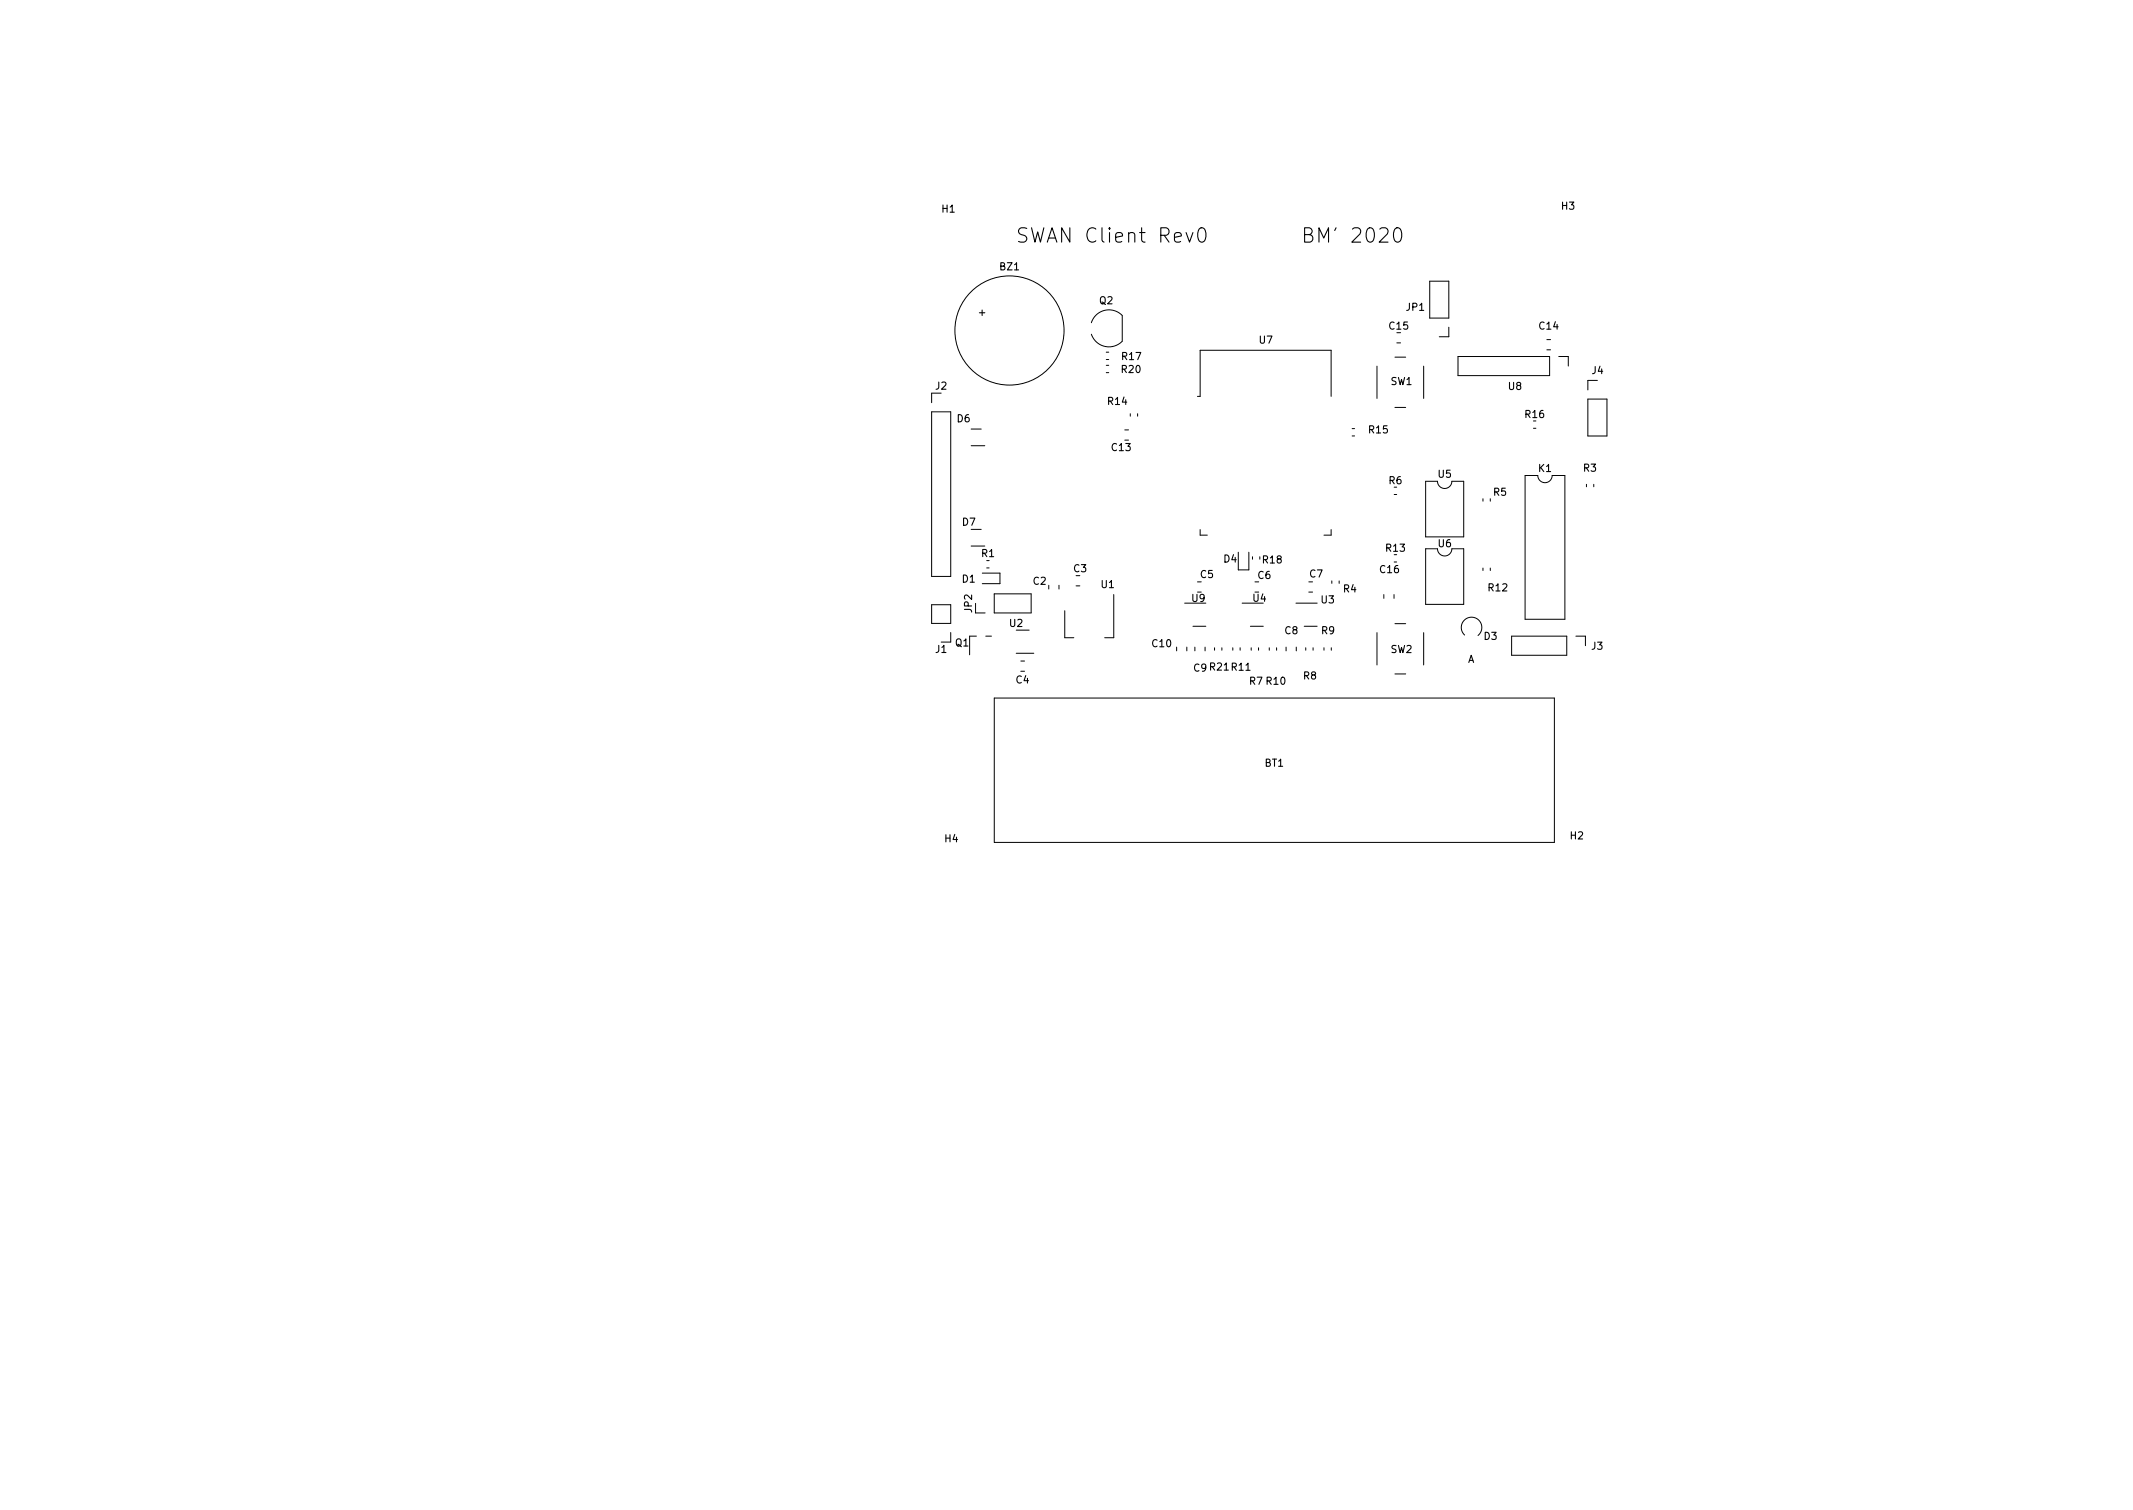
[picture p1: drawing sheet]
<svg xmlns="http://www.w3.org/2000/svg" width="297mm" height="210mm" viewBox="0 0 297 210" stroke-linecap="round" stroke-linejoin="round" font-family="sans-serif">
<defs><g id="words">
<g font-size="2.8">
<text x="142.7" y="33.8">SWAN Client Rev0</text>
<text x="182.4" y="33.8">BM' 2020</text>
</g>
<g font-size="1.4">
<text x="131.2" y="29.6">H1</text>
<text x="217.5" y="29.2">H3</text>
<text x="139.3" y="37.6">BZ1</text>
<text x="136.4" y="44">+</text>
<text x="153.1" y="42.4">Q2</text>
<text x="175.4" y="47.8">U7</text>
<text x="193.5" y="45.9">C15</text>
<text x="195.9" y="43.3">JP1</text>
<text x="214.4" y="45.9">C14</text>
<text x="156.2" y="51.9">R20</text>
<text x="156.3" y="50.1">R17</text>
<text x="193.7" y="53.6">SW1</text>
<text x="221.7" y="52.1">J4</text>
<text x="130.3" y="54.2">J2</text>
<text x="133.3" y="58.8">D6</text>
<text x="154.3" y="56.4">R14</text>
<text x="210.1" y="54.3">U8</text>
<text x="212.4" y="58.2">R16</text>
<text x="154.9" y="62.8">C13</text>
<text x="190.7" y="60.3">R15</text>
<text x="214.3" y="65.7">K1</text>
<text x="220.5" y="65.7">R3</text>
<text x="193.4" y="67.4">R6</text>
<text x="200.3" y="66.5">U5</text>
<text x="208" y="69">R5</text>
<text x="134" y="73.2">D7</text>
<text x="136.7" y="77.6">R1</text>
<text x="193" y="76.8">R13</text>
<text x="200.3" y="76.2">U6</text>
<text x="134" y="81.1">D1</text>
<text x="143.9" y="81.4">C2</text>
<text x="149.5" y="79.7">C3</text>
<text x="153.4" y="81.9">U1</text>
<text x="166" y="83.8">U9</text>
<text x="167.2" y="80.5">C5</text>
<text x="170.4" y="78.3">D4</text>
<text x="174.5" y="83.8">U4</text>
<text x="175.2" y="80.6">C6</text>
<text x="175.9" y="78.4">R18</text>
<text x="182.4" y="80.4">C7</text>
<text x="187.1" y="82.5">R4</text>
<text x="192.2" y="79.8">C16</text>
<text x="207.3" y="82.3">R12</text>
<text x="135.4" y="85.3" transform="rotate(-90 135.4 85.3)">JP2</text>
<text x="140.6" y="87.3">U2</text>
<text x="178.9" y="88.3">C8</text>
<text x="184" y="84">U3</text>
<text x="184" y="88.3">R9</text>
<text x="206.7" y="89.1">D3</text>
<text x="130.3" y="90.9">J1</text>
<text x="133.1" y="90">Q1</text>
<text x="141.5" y="95.2">C4</text>
<text x="160.5" y="90.1">C10</text>
<text x="166.2" y="93.5">C9 R21 R11</text>
<text x="174" y="95.3">R7 R10</text>
<text x="181.5" y="94.6">R8</text>
<text x="193.7" y="90.9">SW2</text>
<text x="204.4" y="92.3">A</text>
<text x="221.7" y="90.5">J3</text>
<text x="176.1" y="106.7">BT1</text>
<text x="131.6" y="117.3">H4</text>
<text x="218.7" y="116.9">H2</text>
</g>
</g></defs>
<g fill="none" stroke="#000" stroke-width=".14">
<path d="M199.1 39.2h2.7v5.1h-2.7zM129.7 57.3h2.7v23h-2.7zM131.1 54.7h-1.4v1.4M135.2 59.7h1.4M154.1 49h.3M154.1 50.1h.3M154.1 50.9h.3M154.1 51.9h.3M156.3 43.9a2.57 2.57 0 0 0-4.3 1M156.3 43.9v3.6a2.58 2.58 0 0 1-4.3-1M156.6 59.9h.6M157.4 57.6v.4"/>
<path d="M158.4 57.6v.4M166.8 55.2h.3v-6.4h18.3v6.4M188.3 59.7h.3M191.8 51v4.5M194.3 49.7h1.5M194.3 56.7h1.5M194.5 47.7h.5M198.3 51v4.5M201.8 45.6v1.3h-1.4M203 49.6h12.8v2.7h-12.8zM213.5 59.6h.4M215.4 47.3h.5"/>
<path d="M215.4 48.7h.5M217.1 49.6h1.3v1.4M221.1 55.6h2.7v5.1h-2.7zM222.5 53h-1.4v1.3M135.2 62.1h1.9M135.2 76h1.9M135.2 73.7h1.4M136.8 79.8h2.5v1.5h-2.5M137.4 79.1h.3M137.4 78.1h.3M156.6 61.3h.6M167.1 73.7v.8h1"/>
<path d="M172.4 76.9v2.5h1.5v-2.5M174.4 77.5v.4M175.4 77.5v.4M185.4 73.7v.8h-1M188.3 60.7h.3M194.2 68.9h.3M194.2 78.3h.3M198.5 67h1.7a1 1 0 0 0 1 1 1 1 0 0 0 1-1h1.6v7.8h-5.3zM198.5 76.4h1.7a1 1 0 0 0 1 1 1 1 0 0 0 1-1h1.6v7.8h-5.3zM206.5 69.4v.4M206.5 79.1v.3M207.5 69.4v.4"/>
<path d="M207.5 79.1v.3M212.4 66.2h1.8a1 1 0 0 0 1 1 1 1 0 0 0 1-1h1.7v20h-5.5zM220.9 67.4v.4M221.9 67.4v.4M129.7 84.2h2.7v2.6h-2.7zM132.4 88.1v1.3h-1.3M135.9 85.3h1.3M136 88.6h-1v2.6M137.3 88.6h.8M138.5 82.7h5.1v2.6h-5.1zM138.5 97.2h78v20.1h-78zM141.5 87.7h1.8"/>
<path d="M141.5 91h2.5M142.2 92h.5M142.2 93.5h.5M146.1 81.5v.5M147.5 81.5v.5M148.3 85v3.8h1.2M149.9 81.6h.5M155.1 82.8v6h-1.3M163.9 90.1v.5M165 84h2.9M165.3 90.1v.5M166.1 87.2h1.8"/>
<path d="M166.4 90.1v.5M166.8 81h.5M167.8 90.1v.5M169.1 90.2v.3M170.2 90.2v.3M171.7 90.2v.3M172.7 90.2v.3M173 84h2.9M174.1 87.2h1.8M174.2 90.2v.3M175.3 90.2v.3M176.8 90.2v.3"/>
<path d="M177.8 90.2v.3M179.1 90.1v.5M180.5 84h2.9M180.5 90.1v.5M181.6 87.2h1.8M181.8 90.2v.3M182.3 82.4h.5M182.3 81h.5M182.9 90.2v.3M184.4 90.2v.3M185.4 90.2v.3M185.5 80.9v.3"/>
<path d="M186.5 80.9v.3M191.8 88.1v4.5M192.7 82.8v.5M194.1 82.8v.5M194.3 93.8h1.5M194.3 86.8h1.5M198.3 88.1v4.5M204 88.4a1.43 1.43 0 0 1-.1-2 1.43 1.43 0 0 1 2.1 0 1.43 1.43 0 0 1-.2 2.1M210.5 88.6h7.7v2.6h-7.7zM219.5 88.6h1.3v1.3"/>
<circle cx="140.6" cy="46" r="7.6"/>
</g>
<use href="#words"/>
</svg>
